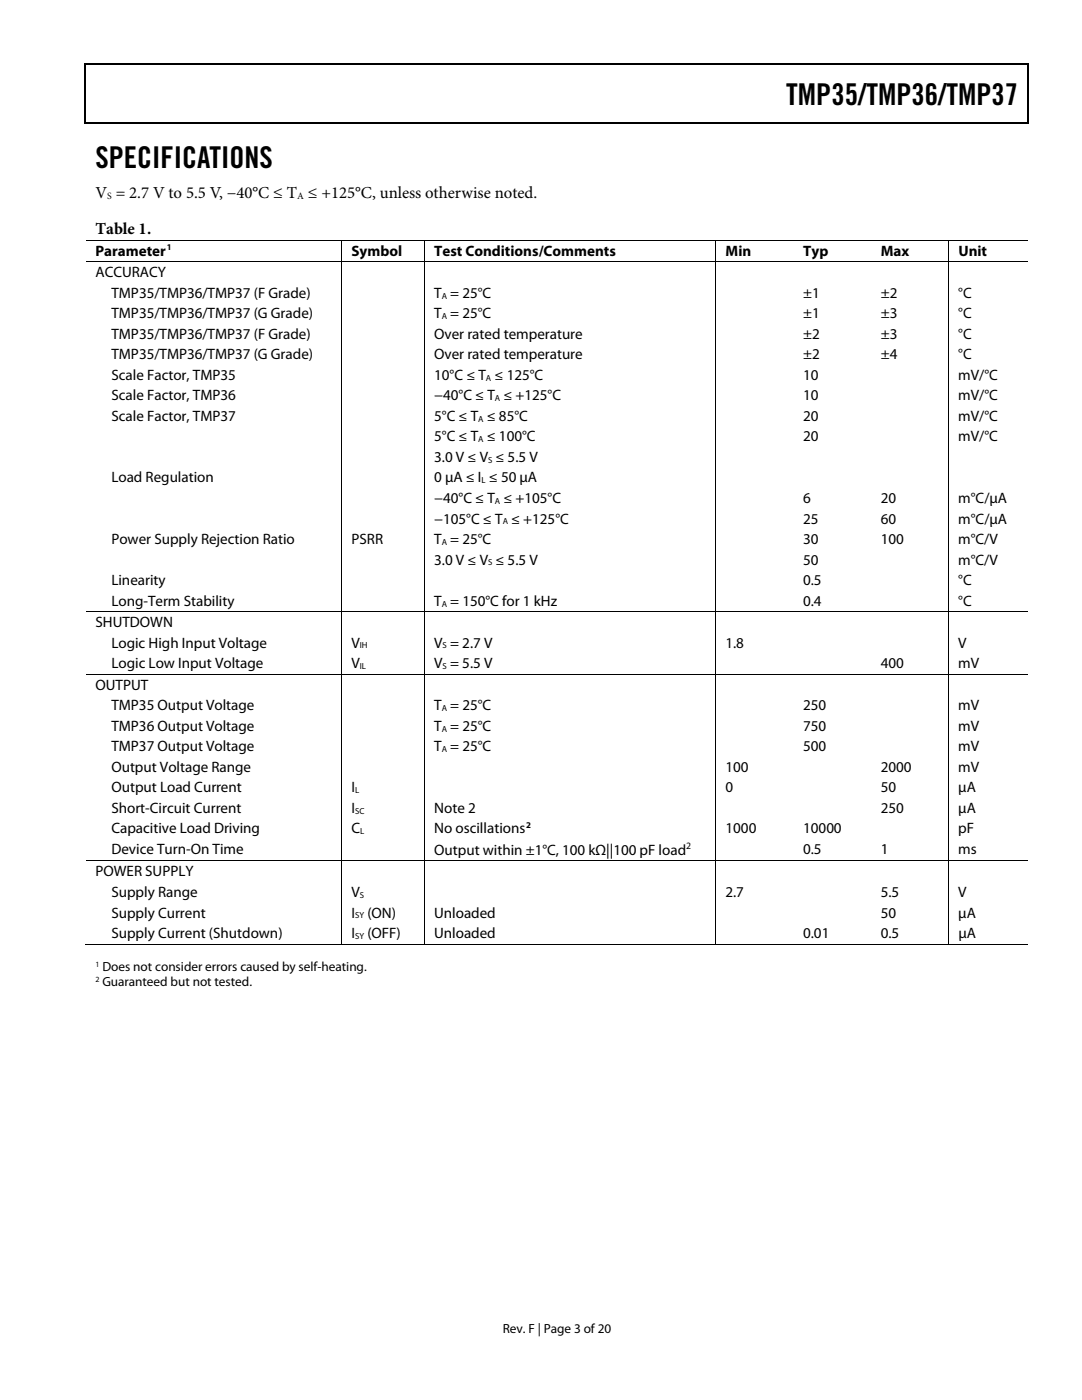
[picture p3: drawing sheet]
<svg xmlns="http://www.w3.org/2000/svg" width="216mm" height="279mm" viewBox="0 0 216 279" stroke-linecap="round" stroke-linejoin="round" font-family="sans-serif">
<defs><g id="words">
<g font-size="6">
<text x="156.9" y="21">TMP35/TMP36/TMP37</text>
<text x="19" y="33.6">SPECIFICATIONS</text>
</g>
<g font-size="3.3">
<text x="19" y="39.5">V = 2.7 V to 5.5 V, −40°C ≤ T ≤ +125°C, unless otherwise noted.</text>
<text x="19.1" y="46.6">Table 1.</text>
</g>
<g font-size="3">
<text x="19" y="51">Parameter</text>
<text x="70.1" y="51">Symbol</text>
<text x="86.6" y="51">Test Conditions/Comments</text>
<text x="144.8" y="51">Min</text>
<text x="160.3" y="51">Typ</text>
<text x="175.8" y="51">Max</text>
<text x="191.2" y="51">Unit</text>
<text x="19" y="55.3">ACCURACY</text>
<text x="22.2" y="59.4">TMP35/TMP36/TMP37 (F Grade)</text>
<text x="86.6" y="59.4">T = 25°C</text>
<text x="160.3" y="59.4">±1</text>
<text x="175.7" y="59.4">±2</text>
<text x="191.2" y="59.4">°C</text>
<text x="22.2" y="63.5">TMP35/TMP36/TMP37 (G Grade)</text>
<text x="86.6" y="63.5">T = 25°C</text>
<text x="160.3" y="63.5">±1</text>
<text x="175.7" y="63.5">±3</text>
<text x="191.2" y="63.5">°C</text>
<text x="22.2" y="67.6">TMP35/TMP36/TMP37 (F Grade)</text>
<text x="22.2" y="71.7">TMP35/TMP36/TMP37 (G Grade)</text>
<text x="86.6" y="67.6">Over rated temperature</text>
<text x="86.6" y="71.7">Over rated temperature</text>
<text x="160.3" y="67.6">±2</text>
<text x="160.3" y="71.7">±2</text>
<text x="175.8" y="67.6">±3</text>
<text x="175.8" y="71.7">±4</text>
<text x="191.2" y="67.6">°C</text>
<text x="191.2" y="71.7">°C</text>
<text x="22.2" y="75.8">Scale Factor, TMP35</text>
<text x="86.6" y="75.8">10°C ≤ T ≤ 125°C</text>
<text x="160.3" y="75.8">10</text>
<text x="191.2" y="75.8">mV/°C</text>
<text x="22.2" y="79.9">Scale Factor, TMP36</text>
<text x="86.6" y="79.9">−40°C ≤ T ≤ +125°C</text>
<text x="160.3" y="79.9">10</text>
<text x="191.2" y="79.9">mV/°C</text>
<text x="22.2" y="84">Scale Factor, TMP37</text>
<text x="86.6" y="84">5°C ≤ T ≤ 85°C</text>
<text x="86.6" y="88.1">5°C ≤ T ≤ 100°C</text>
<text x="160.3" y="84">20</text>
<text x="160.3" y="88.1">20</text>
<text x="191.2" y="84">mV/°C</text>
<text x="191.2" y="88.1">mV/°C</text>
<text x="86.6" y="92.2">3.0 V ≤ V ≤ 5.5 V</text>
<text x="22.2" y="96.3">Load Regulation</text>
<text x="86.6" y="96.3">0 μA ≤ I ≤ 50 μA</text>
<text x="86.6" y="100.4">−40°C ≤ T ≤ +105°C</text>
<text x="160.3" y="100.4">6</text>
<text x="175.7" y="100.4">20</text>
<text x="191.2" y="100.4">m°C/μA</text>
<text x="86.6" y="104.5">−105°C ≤ T ≤ +125°C</text>
<text x="160.3" y="104.5">25</text>
<text x="175.7" y="104.5">60</text>
<text x="191.2" y="104.5">m°C/μA</text>
<text x="22.2" y="108.6">Power Supply Rejection Ratio</text>
<text x="70.1" y="108.6">PSRR</text>
<text x="86.6" y="112.7">3.0 V ≤ V ≤ 5.5 V</text>
<text x="86.6" y="108.6">T = 25°C</text>
<text x="160.3" y="108.6">30</text>
<text x="160.3" y="112.7">50</text>
<text x="175.7" y="108.6">100</text>
<text x="191.2" y="108.6">m°C/V</text>
<text x="191.2" y="112.7">m°C/V</text>
<text x="22.2" y="116.8">Linearity</text>
<text x="160.3" y="116.8">0.5</text>
<text x="191.2" y="116.8">°C</text>
<text x="19" y="125.1">SHUTDOWN</text>
<text x="22.2" y="120.9">Long-Term Stability</text>
<text x="86.6" y="120.9">T = 150°C for 1 kHz</text>
<text x="160.3" y="120.9">0.4</text>
<text x="191.2" y="120.9">°C</text>
<text x="22.2" y="129.2">Logic High Input Voltage</text>
<text x="70.1" y="129.2">V</text>
<text x="86.6" y="129.2">V = 2.7 V</text>
<text x="144.8" y="129.2">1.8</text>
<text x="191.2" y="129.2">V</text>
<text x="19" y="137.6">OUTPUT</text>
<text x="22.2" y="133.3">Logic Low Input Voltage</text>
<text x="70.1" y="133.3">V</text>
<text x="86.6" y="133.3">V = 5.5 V</text>
<text x="175.7" y="133.3">400</text>
<text x="191.2" y="133.3">mV</text>
<text x="22.2" y="141.7">TMP35 Output Voltage</text>
<text x="86.6" y="141.7">T = 25°C</text>
<text x="160.3" y="141.7">250</text>
<text x="191.2" y="141.7">mV</text>
<text x="22.2" y="145.8">TMP36 Output Voltage</text>
<text x="22.2" y="149.9">TMP37 Output Voltage</text>
<text x="86.6" y="145.8">T = 25°C</text>
<text x="86.6" y="149.9">T = 25°C</text>
<text x="160.3" y="145.8">750</text>
<text x="160.3" y="149.9">500</text>
<text x="191.2" y="145.8">mV</text>
<text x="191.2" y="149.9">mV</text>
<text x="22.2" y="154">Output Voltage Range</text>
<text x="144.8" y="154">100</text>
<text x="175.7" y="154">2000</text>
<text x="191.2" y="154">mV</text>
<text x="22.2" y="158.1">Output Load Current</text>
<text x="70.1" y="158.1">I</text>
<text x="144.8" y="158.1">0</text>
<text x="175.7" y="158.1">50</text>
<text x="191.2" y="158.1">μA</text>
<text x="22.2" y="162.2">Short-Circuit Current</text>
<text x="22.2" y="166.3">Capacitive Load Driving</text>
<text x="70.1" y="166.3">C</text>
<text x="70.1" y="162.2">I</text>
<text x="86.6" y="166.3">No oscillations</text>
<text x="86.6" y="162.2">Note 2</text>
<text x="144.8" y="166.3">1000</text>
<text x="160.3" y="166.3">10000</text>
<text x="175.7" y="162.2">250</text>
<text x="191.2" y="166.3">pF</text>
<text x="191.2" y="162.2">μA</text>
<text x="22.2" y="170.4">Device Turn-On Time</text>
<text x="86.6" y="170.6">Output within ±1°C, 100 kΩ||100 pF load</text>
<text x="160.3" y="170.4">0.5</text>
<text x="175.7" y="170.4">1</text>
<text x="191.2" y="170.4">ms</text>
<text x="19" y="174.9">POWER SUPPLY</text>
<text x="22.2" y="179">Supply Range</text>
<text x="70.1" y="179">V</text>
<text x="144.8" y="179">2.7</text>
<text x="175.7" y="179">5.5</text>
<text x="191.2" y="179">V</text>
<text x="22.2" y="183.1">Supply Current</text>
<text x="70.1" y="183.1">I</text>
<text x="73.3" y="183.1">(ON)</text>
<text x="86.6" y="183.1">Unloaded</text>
<text x="175.7" y="183.1">50</text>
<text x="191.2" y="183.1">μA</text>
<text x="22.2" y="187.2">Supply Current (Shutdown)</text>
<text x="70.1" y="187.2">I</text>
<text x="73.3" y="187.2">(OFF)</text>
<text x="86.6" y="187.2">Unloaded</text>
<text x="160.3" y="187.2">0.01</text>
<text x="175.8" y="187.2">0.5</text>
<text x="191.2" y="187.2">μA</text>
</g>
<g font-size="2.6">
<text x="20.4" y="193.8">Does not consider errors caused by self-heating.</text>
<text x="20.4" y="196.8">Guaranteed but not tested.</text>
<text x="100.3" y="266">Rev. F | Page 3 of 20</text>
</g>
<g font-size="1.9">
<text x="21.4" y="39.7">S</text>
<text x="59.3" y="39.7">A</text>
<text x="136.9" y="169.5">2</text>
</g>
<g font-size="1.8">
<text x="33.3" y="50">1</text>
<text x="88.1" y="59.6">A</text>
<text x="88.1" y="63.7">A</text>
<text x="97" y="76">A</text>
<text x="98.8" y="80.1">A</text>
<text x="95.4" y="84.2">A</text>
<text x="95.4" y="88.3">A</text>
<text x="97.4" y="92.4">S</text>
<text x="96.1" y="96.5">L</text>
<text x="98.8" y="100.6">A</text>
<text x="100.3" y="104.6">A</text>
<text x="88.1" y="108.8">A</text>
<text x="97.4" y="112.8">S</text>
<text x="88.1" y="121.1">A</text>
<text x="71.8" y="129.4">IH</text>
<text x="88.3" y="129.4">S</text>
<text x="71.8" y="133.5">IL</text>
<text x="88.3" y="133.5">S</text>
<text x="88.1" y="141.9">A</text>
<text x="88.1" y="146">A</text>
<text x="88.1" y="150.1">A</text>
<text x="70.8" y="158.3">L</text>
<text x="70.8" y="162.4">SC</text>
<text x="71.9" y="166.5">L</text>
<text x="105" y="165.3">2</text>
<text x="71.8" y="179.2">S</text>
<text x="70.8" y="183.3">SY</text>
<text x="70.8" y="187.4">SY</text>
</g>
<g font-size="1.6">
<text x="19" y="192.9">1</text>
<text x="19" y="195.9">2</text>
</g>
</g></defs>
<path d="M16.9 12.7h.2v1h-.2zM205.1 12.7h.2v1h-.2zM205.1 12.7h.2v.3h-.2zM82.3 24.4h.2v.3h-.2zM205.1 24.4h.2v.3h-.2z" fill="#000"/>
<path d="M16.9 12.8h188.2M17 13.7v11M205.2 13.7v11M205.1 24.5h-188.2" fill="none" stroke="#000" stroke-width=".25"/>
<g fill="none" stroke="#000" stroke-width=".2">
<path d="M17.1 47.9h187.9M17.1 52.2h187.9M68.2 48v4.2M68.2 52.3v69.7M84.7 48v4.2M84.7 52.3v69.7M142.9 48v4.2M142.9 52.3v69.7M189.3 48v4.2M189.3 52.3v69.7M17.1 122.1h187.9M17.1 134.5h187.9"/>
<path d="M68.2 122.2v12.3M68.2 134.6v37.1M84.7 122.2v12.3M84.7 134.6v37.1M142.9 122.2v12.3M142.9 134.6v37.1M189.3 122.2v12.3M189.3 134.6v37.1M17.1 171.8h187.9M68.2 171.9v16.6M84.7 171.9v16.6M142.9 171.9v16.6"/>
<path d="M189.3 171.9v16.6M16.9 188.4h51.2M68.3 188.4h16.3M84.8 188.4h58M142.9 188.4h46.3M189.4 188.4h15.7"/>
</g>
<use href="#words"/>
</svg>
